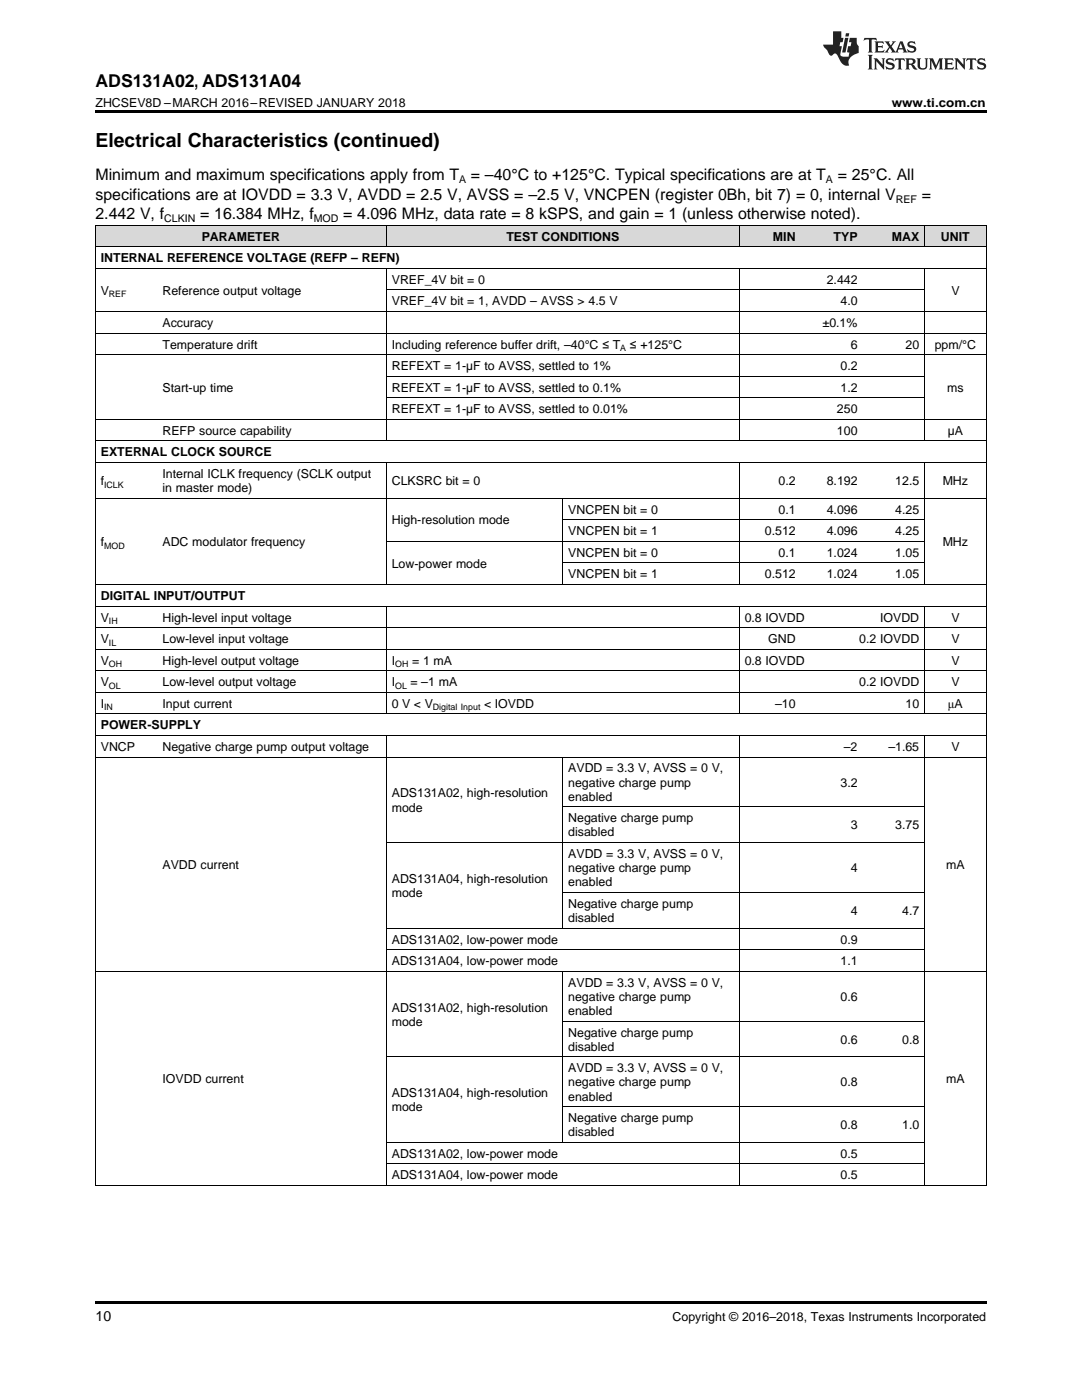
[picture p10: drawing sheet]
<svg xmlns="http://www.w3.org/2000/svg" width="216mm" height="279mm" viewBox="0 0 216 279" stroke-linecap="round" stroke-linejoin="round" font-family="sans-serif">
<defs><g id="words">
<text font-size="3.9" x="19" y="29.3">Electrical Characteristics (continued)</text>
<text font-size="3.5" x="19" y="17.3">ADS131A02, ADS131A04</text>
<g font-size="3.2">
<text x="19" y="36">Minimum and maximum specifications apply from T</text>
<text x="94" y="36">= –40°C to +125°C. Typical specifications are at T</text>
<text x="167.2" y="36">= 25°C. All</text>
<text x="19" y="39.9">specifications are at IOVDD = 3.3 V, AVDD = 2.5 V, AVSS = –2.5 V, VNCPEN (register 0Bh, bit 7) = 0, internal V</text>
<text x="183.9" y="39.9">=</text>
<text x="19" y="43.7">2.442 V, f</text>
<text x="39.9" y="43.7">= 16.384 MHz, f</text>
<text x="68.5" y="43.7">= 4.096 MHz, data rate = 8 kSPS, and gain = 1 (unless otherwise noted).</text>
</g>
<text font-size="2.8" x="19" y="263.6">10</text>
<g font-size="2.5">
<text x="19" y="21.4">ZHCSEV8D –MARCH 2016–REVISED JANUARY 2018</text>
<text x="177.9" y="21.4">www.ti.com.cn</text>
<text x="20.1" y="52.4">INTERNAL REFERENCE VOLTAGE (REFP – REFN)</text>
<text x="40.3" y="48">PARAMETER</text>
<text x="101" y="48">TEST CONDITIONS</text>
<text x="154.2" y="48">MIN</text>
<text x="166.3" y="48">TYP</text>
<text x="177.9" y="48">MAX</text>
<text x="187.7" y="48">UNIT</text>
<text x="20.1" y="58.8">V</text>
<text x="32.4" y="58.8">Reference output voltage</text>
<text x="78.2" y="56.7">VREF_4V bit = 0</text>
<text x="165" y="56.7">2.442</text>
<text x="189.8" y="58.8">V</text>
<text x="32.4" y="65.3">Accuracy</text>
<text x="78.2" y="61">VREF_4V bit = 1, AVDD – AVSS &gt; 4.5 V</text>
<text x="164.1" y="65.3">±0.1%</text>
<text x="167.7" y="61">4.0</text>
<text x="32.4" y="69.6">Temperature drift</text>
<text x="78.2" y="69.6">Including reference buffer drift, –40°C ≤ T</text>
<text x="125.7" y="69.6">≤ +125°C</text>
<text x="169.8" y="69.6">6</text>
<text x="180.7" y="69.6">20</text>
<text x="186.5" y="69.6">ppm/°C</text>
<text x="78.2" y="73.9">REFEXT = 1-µF to AVSS, settled to 1%</text>
<text x="167.7" y="73.9">0.2</text>
<text x="32.4" y="78.2">Start-up time</text>
<text x="78.2" y="78.2">REFEXT = 1-µF to AVSS, settled to 0.1%</text>
<text x="78.2" y="82.5">REFEXT = 1-µF to AVSS, settled to 0.01%</text>
<text x="167" y="82.5">250</text>
<text x="167.7" y="78.2">1.2</text>
<text x="189" y="78.2">ms</text>
<text x="32.4" y="86.8">REFP source capability</text>
<text x="167" y="86.8">100</text>
<text x="189.1" y="86.8">µA</text>
<text x="20.1" y="91.1">EXTERNAL CLOCK SOURCE</text>
<text x="32.4" y="95.4">Internal ICLK frequency (SCLK output</text>
<text x="20.1" y="96.8">f</text>
<text x="32.4" y="98.2">in master mode)</text>
<text x="78.2" y="96.8">CLKSRC bit = 0</text>
<text x="155.4" y="96.8">0.2</text>
<text x="165" y="96.8">8.192</text>
<text x="178.6" y="96.8">12.5</text>
<text x="188.1" y="96.8">MHz</text>
<text x="78.2" y="104.7">High-resolution mode</text>
<text x="113.4" y="102.5">VNCPEN bit = 0</text>
<text x="113.4" y="106.8">VNCPEN bit = 1</text>
<text x="152.6" y="106.8">0.512</text>
<text x="155.4" y="102.5">0.1</text>
<text x="165" y="102.5">4.096</text>
<text x="165" y="106.8">4.096</text>
<text x="178.6" y="102.5">4.25</text>
<text x="178.6" y="106.8">4.25</text>
<text x="20.1" y="109">f</text>
<text x="32.4" y="109">ADC modulator frequency</text>
<text x="78.2" y="113.3">Low-power mode</text>
<text x="113.4" y="111.1">VNCPEN bit = 0</text>
<text x="155.4" y="111.1">0.1</text>
<text x="165" y="111.1">1.024</text>
<text x="178.6" y="111.1">1.05</text>
<text x="188.1" y="109">MHz</text>
<text x="20.1" y="119.7">DIGITAL INPUT/OUTPUT</text>
<text x="113.4" y="115.4">VNCPEN bit = 1</text>
<text x="152.6" y="115.4">0.512</text>
<text x="165" y="115.4">1.024</text>
<text x="178.6" y="115.4">1.05</text>
<text x="20.1" y="124">V</text>
<text x="32.4" y="124">High-level input voltage</text>
<text x="148.6" y="124">0.8 IOVDD</text>
<text x="175.6" y="124">IOVDD</text>
<text x="189.8" y="124">V</text>
<text x="20.1" y="128.3">V</text>
<text x="32.4" y="128.3">Low-level input voltage</text>
<text x="153.3" y="128.3">GND</text>
<text x="171.4" y="128.3">0.2 IOVDD</text>
<text x="189.8" y="128.3">V</text>
<text x="20.1" y="132.6">V</text>
<text x="20.1" y="136.9">V</text>
<text x="32.4" y="132.6">High-level output voltage</text>
<text x="32.4" y="136.9">Low-level output voltage</text>
<text x="78.2" y="132.6">I</text>
<text x="78.2" y="136.9">I</text>
<text x="81.9" y="136.9">= –1 mA</text>
<text x="82.2" y="132.6">= 1 mA</text>
<text x="148.6" y="132.6">0.8 IOVDD</text>
<text x="171.4" y="136.9">0.2 IOVDD</text>
<text x="189.8" y="132.6">V</text>
<text x="189.8" y="136.9">V</text>
<text x="20.1" y="141.3">I</text>
<text x="32.4" y="141.3">Input current</text>
<text x="78.2" y="141.3">0 V &lt; V</text>
<text x="96.6" y="141.3">&lt; IOVDD</text>
<text x="154.7" y="141.3">–10</text>
<text x="180.7" y="141.3">10</text>
<text x="189.2" y="141.3">μA</text>
<text x="20.1" y="145.6">POWER-SUPPLY</text>
<text x="20.1" y="149.9">VNCP</text>
<text x="32.4" y="149.9">Negative charge pump output voltage</text>
<text x="168.4" y="149.9">–2</text>
<text x="177.3" y="149.9">–1.65</text>
<text x="189.8" y="149.9">V</text>
<text x="113.4" y="154.2">AVDD = 3.3 V, AVSS = 0 V,</text>
<text x="78.2" y="159.1">ADS131A02, high-resolution</text>
<text x="78.2" y="162">mode</text>
<text x="113.4" y="157">negative charge pump</text>
<text x="113.4" y="159.8">enabled</text>
<text x="167.7" y="157">3.2</text>
<text x="113.4" y="164.1">Negative charge pump</text>
<text x="113.4" y="166.9">disabled</text>
<text x="169.8" y="165.5">3</text>
<text x="178.6" y="165.5">3.75</text>
<text x="32.4" y="173.4">AVDD current</text>
<text x="113.4" y="171.2">AVDD = 3.3 V, AVSS = 0 V,</text>
<text x="188.8" y="173.4">mA</text>
<text x="78.2" y="176.2">ADS131A04, high-resolution</text>
<text x="78.2" y="179">mode</text>
<text x="113.4" y="174.1">negative charge pump</text>
<text x="113.4" y="176.9">enabled</text>
<text x="169.8" y="174.1">4</text>
<text x="113.4" y="181.2">Negative charge pump</text>
<text x="113.4" y="184">disabled</text>
<text x="169.8" y="182.6">4</text>
<text x="180" y="182.6">4.7</text>
<text x="78.2" y="188.3">ADS131A02, low-power mode</text>
<text x="167.7" y="188.3">0.9</text>
<text x="78.2" y="192.6">ADS131A04, low-power mode</text>
<text x="113.4" y="196.9">AVDD = 3.3 V, AVSS = 0 V,</text>
<text x="167.7" y="192.6">1.1</text>
<text x="78.2" y="201.9">ADS131A02, high-resolution</text>
<text x="113.4" y="199.7">negative charge pump</text>
<text x="113.4" y="202.6">enabled</text>
<text x="167.7" y="199.7">0.6</text>
<text x="78.2" y="204.7">mode</text>
<text x="113.4" y="206.9">Negative charge pump</text>
<text x="113.4" y="209.7">disabled</text>
<text x="167.7" y="208.3">0.6</text>
<text x="180" y="208.3">0.8</text>
<text x="113.4" y="214">AVDD = 3.3 V, AVSS = 0 V,</text>
<text x="32.4" y="216.1">IOVDD current</text>
<text x="78.2" y="219">ADS131A04, high-resolution</text>
<text x="78.2" y="221.8">mode</text>
<text x="113.4" y="216.8">negative charge pump</text>
<text x="113.4" y="219.6">enabled</text>
<text x="167.7" y="216.8">0.8</text>
<text x="188.8" y="216.1">mA</text>
<text x="113.4" y="223.9">Negative charge pump</text>
<text x="113.4" y="226.8">disabled</text>
<text x="167.7" y="225.4">0.8</text>
<text x="180" y="225.4">1.0</text>
<text x="78.2" y="231.1">ADS131A02, low-power mode</text>
<text x="167.7" y="231.1">0.5</text>
<text x="78.2" y="235.4">ADS131A04, low-power mode</text>
<text x="167.7" y="235.4">0.5</text>
<text x="134.2" y="263.6">Copyright © 2016–2018, Texas Instruments Incorporated</text>
</g>
<g font-size="2.1">
<text x="91.6" y="36.6">A</text>
<text x="164.8" y="36.6">A</text>
<text x="178.8" y="40.5">REF</text>
<text x="32.8" y="44.4">CLKIN</text>
<text x="62.6" y="44.4">MOD</text>
</g>
<g font-size="1.8">
<text x="21.7" y="59.3">REF</text>
<text x="123.8" y="70.1">A</text>
<text x="20.8" y="97.3">ICLK</text>
<text x="20.8" y="109.5">MOD</text>
<text x="21.7" y="124.5">IH</text>
<text x="21.7" y="128.8">IL</text>
<text x="21.7" y="133.1">OH</text>
<text x="21.7" y="137.4">OL</text>
<text x="78.8" y="133.1">OH</text>
<text x="78.8" y="137.4">OL</text>
<text x="20.8" y="141.7">IN</text>
<text x="86.4" y="141.7">Digital Input</text>
</g>
</g></defs>
<g fill="#d8d8d8">
<path d="M19 45h12.4v4.3h-12.4z"/>
<path d="M31.4 45h22.9v4.3h-22.9z"/>
<path d="M54.3 45h22.8v4.3h-22.8z"/>
<path d="M77.1 45h35.2v4.3h-35.2z"/>
<path d="M112.3 45h35.2v4.3h-35.2z"/>
<path d="M147.5 45h12.4v4.3h-12.4z"/>
<path d="M159.9 45h12.3v4.3h-12.3z"/>
<path d="M172.2 45h12.3v4.3h-12.3z"/>
<path d="M184.5 45h12.3v4.3h-12.3z"/>
</g>
<path d="M19 22h177.8v.5h-177.8zM19 259.7h177.8v.5h-177.8z" fill="#000"/>
<g fill="none" stroke="#000" stroke-width=".2">
<path d="M19 53.6h177.8M19 49.3h177.8M19 45h177.8M19.1 45v191.6M77.1 45v4.3M77.1 53.6v34.5M77.1 57.9h107.4M147.5 45v4.3M147.5 53.6v34.5M184.4 45v4.3M184.4 53.6v34.5M196.8 45v191.6"/>
<path d="M19 70.8h177.8M19 66.5h177.8M19 62.2h177.8M77.1 79.4h107.4M77.1 75.1h107.4M19 99.4h177.8M19 92.3h177.8M19 88h177.8M19 83.7h177.8M77.1 92.4v24.3M112.3 99.5v17.2M147.5 92.4v24.3"/>
<path d="M184.4 92.4v24.3M19 116.6h177.8M77.1 108h107.4M112.3 112.3h72.2M112.3 103.7h72.2M19 138.2h177.8M19 133.9h177.8M19 129.6h177.8M19 125.3h177.8M19 120.9h177.8M77.1 121v21.5M147.5 121v21.5"/>
<path d="M184.4 121v21.5M19 151.1h177.8M19 146.8h177.8M19 142.5h177.8M77.1 146.8v89.8M112.3 151.1v34.2M147.5 146.8v89.8M184.4 146.8v89.8M77.1 168.2h107.4M112.3 178.1h72.2M112.3 161h72.2M19 193.8h177.8"/>
<path d="M77.1 189.5h107.4M77.1 185.2h107.4M112.3 193.9v34.1M77.1 210.9h107.4M112.3 203.8h72.2M19 236.6h177.8M77.1 232.3h107.4M77.1 228h107.4M112.3 220.9h72.2"/>
</g>
<g fill="#231f20">
<path d="M172.5 7.6l-.1 .5 .4-.2h.6v.1v2.1l-.2 .4h.9l-.2-.4v-2.1l.1-.1h.5l.5 .2-.2-.5zM174.5 8.3l.2 .3v1.5l-.2 .4h1.8l.2-.6a1.04 1.04 0 0 1-1.3 .2v-.7h.6l.3 .2v-.6l-.3 .2h-.6v-.6l.8-.1 .4 .3-.2-.5zM176.5 8.3l.9 1.1-.9 1.1h.8l-.2-.2 .4-.7 .5 .7-.2 .2h1.5l-.2-.2 .2-.4h.9l.1 .4-.2 .2h1l-.3-.3-.7-1.9h-.5l-.9 2-.8-1 .9-1h-.8l.1 .3-.4 .5-.3-.6 .1-.2zM179.7 8.6l.4 1h-.7zM181.3 8.4a.63 .63 0 0 0-.2 .7 .63 .63 0 0 0 .6 .4l.6 .2 .1 .2a.75 .75 0 0 1-.7 .4 .75 .75 0 0 1-.6-.5l.1 .7 .1-.1a1.11 1.11 0 0 0 1.5-.6 1.13 1.13 0 0 0-1.2-.8l-.1-.4a1.04 1.04 0 0 1 1.2 .2l-.2-.5-.2 .1-.4-.2zM173.2 10.9l.2 .4v2.2l-.2 .4h1l-.3-.4v-2.2l.3-.4zM174.3 11.6l.3 .4v1.5l-.3 .4h.8l-.2-.4v-1.3l1.5 1.7v-1.9l.2-.4h-.7l.2 .4v.9l-1.1-1.3zM177 11.8a.62 .62 0 0 0-.2 .7 .62 .62 0 0 0 .6 .4l.6 .1 .1 .3a.76 .76 0 0 1-.7 .3 .76 .76 0 0 1-.7-.4l.2 .7 .1-.1a1.11 1.11 0 0 0 1.5-.6 1.13 1.13 0 0 0-1.2-.8l-.1-.4a1.04 1.04 0 0 1 1.2 .2l-.2-.6-.2 .1-.5-.1zM178.7 11.6l-.2 .6a.61 .61 0 0 1 .8-.3v1.6l-.2 .4h.9l-.2-.4v-1.6a.63 .63 0 0 1 .7 .3l-.1-.6zM180.6 11.6l.3 .4v1.5l-.3 .4h1l-.2-.2-.1-.8 .6 .2a.76 .76 0 0 0 1.2 .7l-1-1a.58 .58 0 0 0 .6-.5 .58 .58 0 0 0-.5-.6zM181.4 11.9h.1a.45 .45 0 0 1 .5 .1 .45 .45 0 0 1 .1 .5l-.8 .2zM182.9 11.6l.2 .2a2.17 2.17 0 0 0 .3 1.9 .99 .99 0 0 0 1.6-.6v-1.1l.2-.4h-.7l.2 .2a1.92 1.92 0 0 1-.2 1.8 .6 .6 0 0 1-.9-.5v-1.1l.2-.4zM185.4 11.6l.2 .4v1.5l-.2 .4h.7l-.2-.4v-1.4l.8 1.8 .8-1.8v1.4l-.2 .4h.9l-.2-.4v-1.5l.2-.4h-.8l-.6 1.5-.6-1.5zM188.4 11.6l.2 .4v1.5l-.2 .4h1.8l.1-.6a1.04 1.04 0 0 1-1.2 .1v-.6h.5l.4 .2v-.6l-.4 .2h-.5v-.7h.8l.3 .3-.1-.6zM190.5 11.6l.2 .4v1.5l-.2 .4h.7l-.2-.4v-1.3l1.5 1.7v-1.9l.2-.4h-.7l.2 .4v.9l-1.1-1.3zM192.9 11.6l-.1 .6a.61 .61 0 0 1 .7-.3l.1 1.6-.3 .4h1l-.3-.4 .1-1.6a.63 .63 0 0 1 .7 .3l-.1-.6zM195.2 11.8a.62 .62 0 0 0-.2 .7 .62 .62 0 0 0 .6 .4l.6 .1 .1 .3a.76 .76 0 0 1-.7 .3 .76 .76 0 0 1-.6-.4l.1 .7 .1-.1a1.11 1.11 0 0 0 1.6-.6 1.13 1.13 0 0 0-1.3-.8l-.1-.4a1.04 1.04 0 0 1 1.2 .2l-.1-.6-.2 .1-.5-.1z"/>
<path d="M166.2 6.3v2.6h-1.9v.4l.8 .9a.91 .91 0 0 0 1 .8 .56 .56 0 0 1 .5-.3 .56 .56 0 0 1 .5 .3l.4 .8a1.53 1.53 0 0 0 1.9 1.2 1.54 1.54 0 0 1 1-2.1l.9-.3v-1.4a1.52 1.52 0 0 1-.4-1.6h-1.3l-.2 .8h.5l-.2 .8h-.5l-.1 1v.2l.4 .1-.2 .8a1.93 1.93 0 0 1-1.6-.3l.3-1.8h-.5l.2-.8h.4l.2-.8h-.4v-1.3zM168.6 7.6l-.6 2.9h.7l.6-2.9zM168.8 6.6l-.1 .7h.6l.2-.7z"/>
</g>
<use href="#words"/>
</svg>
